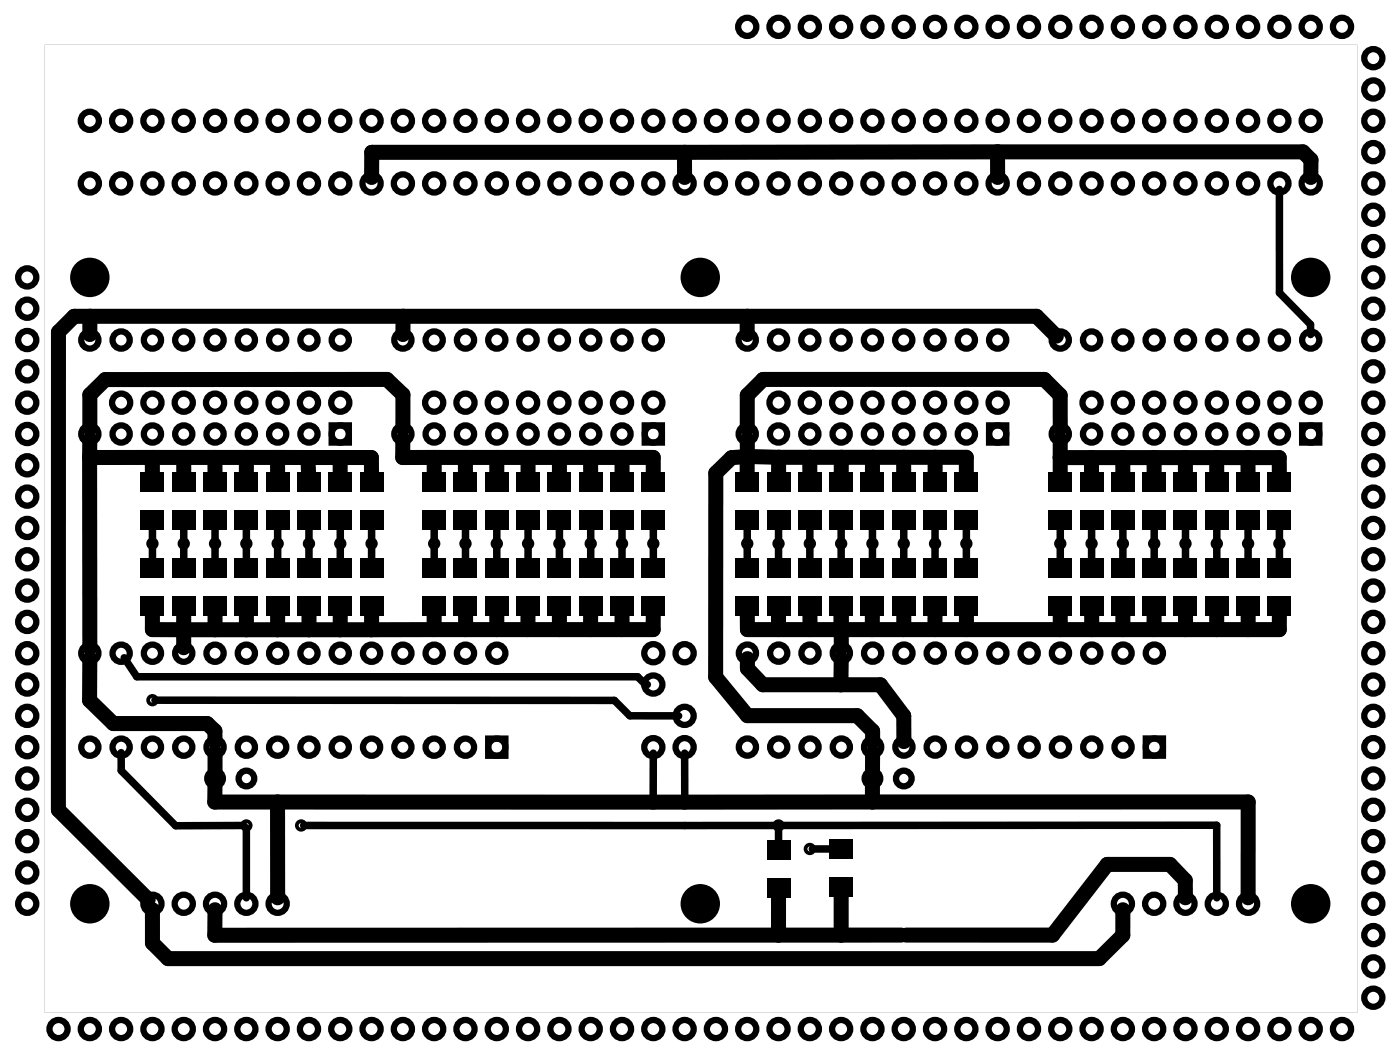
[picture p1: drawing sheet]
<svg xmlns="http://www.w3.org/2000/svg" width="114mm" height="86mm" viewBox="0 0 114 86" stroke-linecap="round" stroke-linejoin="round" font-family="sans-serif">
<g fill="#000">
<path d="M11.4 38.3h1.9v1.6h-1.9zM14 38.3h1.9v1.6h-1.9zM16.5 38.3h1.9v1.6h-1.9zM19 38.3h1.9v1.6h-1.9zM21.6 38.3h1.9v1.6h-1.9zM24.1 38.3h1.9v1.6h-1.9zM26.7 38.3h1.9v1.6h-1.9zM29.2 38.3h1.9v1.6h-1.9zM34.3 38.3h1.9v1.6h-1.9zM36.8 38.3h1.9v1.6h-1.9zM39.4 38.3h1.9v1.6h-1.9zM41.9 38.3h1.9v1.6h-1.9z"/>
<path d="M44.4 38.3h1.9v1.6h-1.9zM47 38.3h1.9v1.6h-1.9zM49.5 38.3h1.9v1.6h-1.9zM52.1 38.3h1.9v1.6h-1.9zM59.7 38.3h1.9v1.6h-1.9zM62.2 38.3h1.9v1.6h-1.9zM64.8 38.3h1.9v1.6h-1.9zM67.3 38.3h1.9v1.6h-1.9zM69.8 38.3h1.9v1.6h-1.9zM72.4 38.3h1.9v1.6h-1.9zM74.9 38.3h1.9v1.6h-1.9zM77.5 38.3h1.9v1.6h-1.9z"/>
<path d="M85.1 38.3h1.9v1.6h-1.9zM87.6 38.3h1.9v1.6h-1.9zM90.2 38.3h1.9v1.6h-1.9zM92.7 38.3h1.9v1.6h-1.9zM95.2 38.3h1.9v1.6h-1.9zM97.8 38.3h1.9v1.6h-1.9zM100.3 38.3h1.9v1.6h-1.9zM102.9 38.3h1.9v1.6h-1.9zM11.4 41.4h1.9v1.6h-1.9zM11.4 45.3h1.9v1.6h-1.9zM11.4 48.4h1.9v1.6h-1.9zM14 45.3h1.9v1.6h-1.9z"/>
<path d="M14 48.4h1.9v1.6h-1.9zM14 41.4h1.9v1.6h-1.9zM16.5 45.3h1.9v1.6h-1.9zM16.5 48.4h1.9v1.6h-1.9zM16.5 41.4h1.9v1.6h-1.9zM19 45.3h1.9v1.6h-1.9zM19 48.4h1.9v1.6h-1.9zM19 41.4h1.9v1.6h-1.9zM21.6 45.3h1.9v1.6h-1.9zM21.6 48.4h1.9v1.6h-1.9zM21.6 41.4h1.9v1.6h-1.9zM24.1 45.3h1.9v1.6h-1.9z"/>
<path d="M24.1 48.4h1.9v1.6h-1.9zM24.1 41.4h1.9v1.6h-1.9zM26.7 45.3h1.9v1.6h-1.9zM26.7 48.4h1.9v1.6h-1.9zM26.7 41.4h1.9v1.6h-1.9zM29.2 45.3h1.9v1.6h-1.9zM29.2 48.4h1.9v1.6h-1.9zM29.2 41.4h1.9v1.6h-1.9zM34.3 41.4h1.9v1.6h-1.9zM34.3 45.3h1.9v1.6h-1.9zM34.3 48.4h1.9v1.6h-1.9zM36.8 41.4h1.9v1.6h-1.9z"/>
<path d="M36.8 45.3h1.9v1.6h-1.9zM36.8 48.4h1.9v1.6h-1.9zM39.4 41.4h1.9v1.6h-1.9zM39.4 45.3h1.9v1.6h-1.9zM39.4 48.4h1.9v1.6h-1.9zM41.9 41.4h1.9v1.6h-1.9zM41.9 45.3h1.9v1.6h-1.9zM41.9 48.4h1.9v1.6h-1.9zM44.4 41.4h1.9v1.6h-1.9zM44.4 45.3h1.9v1.6h-1.9zM44.4 48.4h1.9v1.6h-1.9zM47 41.4h1.9v1.6h-1.9z"/>
<path d="M47 45.3h1.9v1.6h-1.9zM47 48.4h1.9v1.6h-1.9zM49.5 41.4h1.9v1.6h-1.9zM49.5 45.3h1.9v1.6h-1.9zM49.5 48.4h1.9v1.6h-1.9zM52.1 41.4h1.9v1.6h-1.9zM52.1 45.3h1.9v1.6h-1.9zM52.1 48.4h1.9v1.6h-1.9zM59.7 41.4h1.9v1.6h-1.9zM59.7 45.3h1.9v1.6h-1.9zM59.7 48.4h1.9v1.6h-1.9zM62.2 41.4h1.9v1.6h-1.9z"/>
<path d="M62.2 45.3h1.9v1.6h-1.9zM62.2 48.4h1.9v1.6h-1.9zM64.8 41.4h1.9v1.6h-1.9zM64.8 45.3h1.9v1.6h-1.9zM64.8 48.4h1.9v1.6h-1.9zM67.3 41.4h1.9v1.6h-1.9zM67.3 45.3h1.9v1.6h-1.9zM67.3 48.4h1.9v1.6h-1.9zM69.8 41.4h1.9v1.6h-1.9zM69.8 45.3h1.9v1.6h-1.9zM69.8 48.4h1.9v1.6h-1.9zM72.4 41.4h1.9v1.6h-1.9z"/>
<path d="M72.4 45.3h1.9v1.6h-1.9zM72.4 48.4h1.9v1.6h-1.9zM74.9 41.4h1.9v1.6h-1.9zM74.9 45.3h1.9v1.6h-1.9zM74.9 48.4h1.9v1.6h-1.9zM77.5 41.4h1.9v1.6h-1.9zM77.5 45.3h1.9v1.6h-1.9zM77.5 48.4h1.9v1.6h-1.9zM85.1 41.4h1.9v1.6h-1.9zM85.1 45.3h1.9v1.6h-1.9zM85.1 48.4h1.9v1.6h-1.9zM87.6 41.4h1.9v1.6h-1.9z"/>
<path d="M87.6 45.3h1.9v1.6h-1.9zM87.6 48.4h1.9v1.6h-1.9zM90.2 41.4h1.9v1.6h-1.9zM90.2 45.3h1.9v1.6h-1.9zM90.2 48.4h1.9v1.6h-1.9zM92.7 41.4h1.9v1.6h-1.9zM92.7 45.3h1.9v1.6h-1.9zM92.7 48.4h1.9v1.6h-1.9zM95.2 41.4h1.9v1.6h-1.9zM95.2 45.3h1.9v1.6h-1.9zM95.2 48.4h1.9v1.6h-1.9zM97.8 41.4h1.9v1.6h-1.9z"/>
<path d="M97.8 45.3h1.9v1.6h-1.9zM97.8 48.4h1.9v1.6h-1.9zM100.3 41.4h1.9v1.6h-1.9zM100.3 45.3h1.9v1.6h-1.9zM100.3 48.4h1.9v1.6h-1.9zM102.9 41.4h1.9v1.6h-1.9zM102.9 45.3h1.9v1.6h-1.9zM102.9 48.4h1.9v1.6h-1.9zM62.2 68.1h1.9v1.6h-1.9zM62.2 71.2h1.9v1.6h-1.9zM67.3 71.2h1.9v1.6h-1.9zM67.3 68.1h1.9v1.6h-1.9z"/>
<path d="M3.6 3.6v78.5h106.5v-78.5zM3.6 3.6h106.5v78.5h-106.5z"/>
</g>
<g fill="none" stroke="#000" stroke-width=".3">
<circle cx="12.4" cy="56.8" r=".35"/>
<circle cx="12.4" cy="44.1" r=".35"/>
<circle cx="14.9" cy="44.1" r=".35"/>
<circle cx="17.4" cy="44.1" r=".35"/>
<circle cx="20" cy="44.1" r=".35"/>
<circle cx="22.5" cy="44.1" r=".35"/>
<circle cx="25.1" cy="44.1" r=".35"/>
<circle cx="27.6" cy="44.1" r=".35"/>
<circle cx="30.1" cy="44.1" r=".35"/>
<circle cx="35.2" cy="44.1" r=".35"/>
<circle cx="37.8" cy="44.1" r=".35"/>
<circle cx="40.3" cy="44.1" r=".35"/>
<circle cx="42.8" cy="44.1" r=".35"/>
<circle cx="45.4" cy="44.1" r=".35"/>
<circle cx="47.9" cy="44.1" r=".35"/>
<circle cx="50.5" cy="44.1" r=".35"/>
<circle cx="53" cy="44.1" r=".35"/>
<circle cx="60.6" cy="44.1" r=".35"/>
<circle cx="63.2" cy="44.1" r=".35"/>
<circle cx="65.7" cy="44.1" r=".35"/>
<circle cx="68.2" cy="44.1" r=".35"/>
<circle cx="70.8" cy="44.1" r=".35"/>
<circle cx="73.3" cy="44.1" r=".35"/>
<circle cx="75.9" cy="44.1" r=".35"/>
<circle cx="78.4" cy="44.1" r=".35"/>
<circle cx="86" cy="44.1" r=".35"/>
<circle cx="88.6" cy="44.1" r=".35"/>
<circle cx="91.1" cy="44.1" r=".35"/>
<circle cx="93.6" cy="44.1" r=".35"/>
<circle cx="96.2" cy="44.1" r=".35"/>
<circle cx="98.7" cy="44.1" r=".35"/>
<circle cx="101.3" cy="44.1" r=".35"/>
<circle cx="103.8" cy="44.1" r=".35"/>
<circle cx="20" cy="66.9" r=".35"/>
<circle cx="24.4" cy="66.9" r=".35"/>
<circle cx="63.2" cy="66.9" r=".35"/>
<circle cx="65.7" cy="68.9" r=".35"/>
<circle cx="73.3" cy="75.8" r=".35"/>
</g>
<g fill="none" stroke="#000" stroke-width=".51">
<path d="M26.9 34.5h1.4v1.4h-1.4zM52.3 34.5h1.4v1.4h-1.4zM80.3 34.5h1.3v1.4h-1.3zM105.7 34.5h1.3v1.4h-1.3zM39.6 59.9h1.4v1.4h-1.4zM93 59.9h1.4v1.4h-1.4z"/>
<circle cx="7.3" cy="9.8" r=".74"/>
<circle cx="7.3" cy="14.9" r=".74"/>
<circle cx="9.8" cy="9.8" r=".74"/>
<circle cx="9.8" cy="14.9" r=".74"/>
<circle cx="12.4" cy="9.8" r=".74"/>
<circle cx="12.4" cy="14.9" r=".74"/>
<circle cx="14.9" cy="9.8" r=".74"/>
<circle cx="14.9" cy="14.9" r=".74"/>
<circle cx="17.4" cy="9.8" r=".74"/>
<circle cx="17.4" cy="14.9" r=".74"/>
<circle cx="20" cy="14.9" r=".74"/>
<circle cx="20" cy="9.8" r=".74"/>
<circle cx="22.5" cy="9.8" r=".74"/>
<circle cx="22.5" cy="14.9" r=".74"/>
<circle cx="25.1" cy="14.9" r=".74"/>
<circle cx="25.1" cy="9.8" r=".74"/>
<circle cx="27.6" cy="9.8" r=".74"/>
<circle cx="27.6" cy="14.9" r=".74"/>
<circle cx="30.1" cy="9.8" r=".74"/>
<circle cx="30.1" cy="14.9" r=".74"/>
<circle cx="32.7" cy="9.8" r=".74"/>
<circle cx="32.7" cy="14.9" r=".74"/>
<circle cx="35.2" cy="14.9" r=".74"/>
<circle cx="35.2" cy="9.8" r=".74"/>
<circle cx="37.8" cy="14.9" r=".74"/>
<circle cx="37.8" cy="9.8" r=".74"/>
<circle cx="40.3" cy="9.8" r=".74"/>
<circle cx="40.3" cy="14.9" r=".74"/>
<circle cx="42.8" cy="14.9" r=".74"/>
<circle cx="42.8" cy="9.8" r=".74"/>
<circle cx="45.4" cy="14.9" r=".74"/>
<circle cx="45.4" cy="9.8" r=".74"/>
<circle cx="47.9" cy="14.9" r=".74"/>
<circle cx="47.9" cy="9.8" r=".74"/>
<circle cx="50.5" cy="14.9" r=".74"/>
<circle cx="50.5" cy="9.8" r=".74"/>
<circle cx="53" cy="14.9" r=".74"/>
<circle cx="53" cy="9.8" r=".74"/>
<circle cx="55.5" cy="14.9" r=".74"/>
<circle cx="55.5" cy="9.8" r=".74"/>
<circle cx="58.1" cy="9.8" r=".74"/>
<circle cx="58.1" cy="14.9" r=".74"/>
<circle cx="60.6" cy="2.2" r=".74"/>
<circle cx="60.6" cy="14.9" r=".74"/>
<circle cx="60.6" cy="9.8" r=".74"/>
<circle cx="63.2" cy="2.2" r=".74"/>
<circle cx="63.2" cy="9.8" r=".74"/>
<circle cx="63.2" cy="14.9" r=".74"/>
<circle cx="65.7" cy="2.2" r=".74"/>
<circle cx="65.7" cy="9.8" r=".74"/>
<circle cx="65.7" cy="14.9" r=".74"/>
<circle cx="68.2" cy="2.2" r=".74"/>
<circle cx="68.2" cy="9.8" r=".74"/>
<circle cx="68.2" cy="14.9" r=".74"/>
<circle cx="70.8" cy="2.2" r=".74"/>
<circle cx="70.8" cy="9.8" r=".74"/>
<circle cx="70.8" cy="14.9" r=".74"/>
<circle cx="73.3" cy="2.2" r=".74"/>
<circle cx="73.3" cy="14.9" r=".74"/>
<circle cx="73.3" cy="9.8" r=".74"/>
<circle cx="75.9" cy="2.2" r=".74"/>
<circle cx="75.9" cy="9.8" r=".74"/>
<circle cx="75.9" cy="14.9" r=".74"/>
<circle cx="78.4" cy="2.2" r=".74"/>
<circle cx="78.4" cy="14.9" r=".74"/>
<circle cx="78.4" cy="9.8" r=".74"/>
<circle cx="80.9" cy="2.2" r=".74"/>
<circle cx="80.9" cy="9.8" r=".74"/>
<circle cx="80.9" cy="14.9" r=".74"/>
<circle cx="83.5" cy="2.2" r=".74"/>
<circle cx="83.5" cy="14.9" r=".74"/>
<circle cx="83.5" cy="9.8" r=".74"/>
<circle cx="86" cy="2.2" r=".74"/>
<circle cx="86" cy="9.8" r=".74"/>
<circle cx="86" cy="14.9" r=".74"/>
<circle cx="88.6" cy="2.2" r=".74"/>
<circle cx="88.6" cy="9.8" r=".74"/>
<circle cx="88.6" cy="14.9" r=".74"/>
<circle cx="91.1" cy="2.2" r=".74"/>
<circle cx="91.1" cy="9.8" r=".74"/>
<circle cx="91.1" cy="14.9" r=".74"/>
<circle cx="93.6" cy="2.2" r=".74"/>
<circle cx="93.6" cy="9.8" r=".74"/>
<circle cx="93.6" cy="14.9" r=".74"/>
<circle cx="96.2" cy="2.2" r=".74"/>
<circle cx="96.2" cy="9.8" r=".74"/>
<circle cx="96.2" cy="14.9" r=".74"/>
<circle cx="98.7" cy="2.2" r=".74"/>
<circle cx="98.7" cy="9.8" r=".74"/>
<circle cx="98.7" cy="14.9" r=".74"/>
<circle cx="101.3" cy="2.2" r=".74"/>
<circle cx="101.3" cy="9.8" r=".74"/>
<circle cx="101.3" cy="14.9" r=".74"/>
<circle cx="103.8" cy="2.2" r=".74"/>
<circle cx="103.8" cy="9.8" r=".74"/>
<circle cx="103.8" cy="14.9" r=".74"/>
<circle cx="106.3" cy="2.2" r=".74"/>
<circle cx="106.3" cy="9.8" r=".74"/>
<circle cx="106.3" cy="14.9" r=".74"/>
<circle cx="108.9" cy="2.2" r=".74"/>
<circle cx="111.4" cy="14.9" r=".74"/>
<circle cx="111.4" cy="17.4" r=".74"/>
<circle cx="111.4" cy="20" r=".74"/>
<circle cx="111.4" cy="9.8" r=".74"/>
<circle cx="111.4" cy="12.3" r=".74"/>
<circle cx="111.4" cy="4.7" r=".74"/>
<circle cx="111.4" cy="7.3" r=".74"/>
<circle cx="2.2" cy="35.2" r=".74"/>
<circle cx="2.2" cy="32.7" r=".74"/>
<circle cx="2.2" cy="37.7" r=".74"/>
<circle cx="2.2" cy="30.1" r=".74"/>
<circle cx="2.2" cy="27.6" r=".74"/>
<circle cx="2.2" cy="22.5" r=".74"/>
<circle cx="2.2" cy="25" r=".74"/>
<circle cx="7.3" cy="35.2" r=".7"/>
<circle cx="7.3" cy="27.6" r=".7"/>
<circle cx="9.8" cy="32.7" r=".74"/>
<circle cx="9.8" cy="35.2" r=".7"/>
<circle cx="9.8" cy="27.6" r=".7"/>
<circle cx="12.4" cy="32.7" r=".74"/>
<circle cx="12.4" cy="35.2" r=".7"/>
<circle cx="12.4" cy="27.6" r=".7"/>
<circle cx="14.9" cy="32.7" r=".74"/>
<circle cx="14.9" cy="35.2" r=".7"/>
<circle cx="14.9" cy="27.6" r=".7"/>
<circle cx="17.4" cy="32.7" r=".74"/>
<circle cx="17.4" cy="35.2" r=".7"/>
<circle cx="17.4" cy="27.6" r=".7"/>
<circle cx="20" cy="32.7" r=".74"/>
<circle cx="20" cy="35.2" r=".7"/>
<circle cx="20" cy="27.6" r=".7"/>
<circle cx="22.5" cy="32.7" r=".74"/>
<circle cx="22.5" cy="35.2" r=".7"/>
<circle cx="22.5" cy="27.6" r=".7"/>
<circle cx="25.1" cy="32.7" r=".74"/>
<circle cx="25.1" cy="35.2" r=".7"/>
<circle cx="25.1" cy="27.6" r=".7"/>
<circle cx="27.6" cy="32.7" r=".74"/>
<circle cx="27.6" cy="35.2" r=".7"/>
<circle cx="27.6" cy="27.6" r=".7"/>
<circle cx="32.7" cy="35.2" r=".7"/>
<circle cx="32.7" cy="27.6" r=".7"/>
<circle cx="35.2" cy="32.7" r=".74"/>
<circle cx="35.2" cy="35.2" r=".7"/>
<circle cx="35.2" cy="27.6" r=".7"/>
<circle cx="37.8" cy="32.7" r=".74"/>
<circle cx="37.8" cy="35.2" r=".7"/>
<circle cx="37.8" cy="27.6" r=".7"/>
<circle cx="40.3" cy="32.7" r=".74"/>
<circle cx="40.3" cy="35.2" r=".7"/>
<circle cx="40.3" cy="27.6" r=".7"/>
<circle cx="42.8" cy="32.7" r=".74"/>
<circle cx="42.8" cy="35.2" r=".7"/>
<circle cx="42.8" cy="27.6" r=".7"/>
<circle cx="45.4" cy="32.7" r=".74"/>
<circle cx="45.4" cy="35.2" r=".7"/>
<circle cx="45.4" cy="27.6" r=".7"/>
<circle cx="47.9" cy="32.7" r=".74"/>
<circle cx="47.9" cy="35.2" r=".7"/>
<circle cx="47.9" cy="27.6" r=".7"/>
<circle cx="50.5" cy="32.7" r=".74"/>
<circle cx="50.5" cy="35.2" r=".7"/>
<circle cx="50.5" cy="27.6" r=".7"/>
<circle cx="53" cy="32.7" r=".74"/>
<circle cx="53" cy="35.2" r=".7"/>
<circle cx="53" cy="27.6" r=".7"/>
<circle cx="60.6" cy="35.2" r=".7"/>
<circle cx="60.6" cy="27.6" r=".7"/>
<circle cx="63.2" cy="32.7" r=".74"/>
<circle cx="63.2" cy="35.2" r=".7"/>
<circle cx="63.2" cy="27.6" r=".7"/>
<circle cx="65.7" cy="32.7" r=".74"/>
<circle cx="65.7" cy="35.2" r=".7"/>
<circle cx="65.7" cy="27.6" r=".7"/>
<circle cx="68.2" cy="32.7" r=".74"/>
<circle cx="68.2" cy="35.2" r=".7"/>
<circle cx="68.2" cy="27.6" r=".7"/>
<circle cx="70.8" cy="32.7" r=".74"/>
<circle cx="70.8" cy="35.2" r=".7"/>
<circle cx="70.8" cy="27.6" r=".7"/>
<circle cx="73.3" cy="32.7" r=".74"/>
<circle cx="73.3" cy="35.2" r=".7"/>
<circle cx="73.3" cy="27.6" r=".7"/>
<circle cx="75.9" cy="32.7" r=".74"/>
<circle cx="75.9" cy="35.2" r=".7"/>
<circle cx="75.9" cy="27.6" r=".7"/>
<circle cx="78.4" cy="32.7" r=".74"/>
<circle cx="78.4" cy="35.2" r=".7"/>
<circle cx="78.4" cy="27.6" r=".7"/>
<circle cx="80.9" cy="32.7" r=".74"/>
<circle cx="80.9" cy="35.2" r=".7"/>
<circle cx="80.9" cy="27.6" r=".7"/>
<circle cx="86" cy="35.2" r=".7"/>
<circle cx="86" cy="27.6" r=".7"/>
<circle cx="88.6" cy="32.7" r=".74"/>
<circle cx="88.6" cy="35.2" r=".7"/>
<circle cx="88.6" cy="27.6" r=".7"/>
<circle cx="91.1" cy="32.7" r=".74"/>
<circle cx="91.1" cy="35.2" r=".7"/>
<circle cx="91.1" cy="27.6" r=".7"/>
<circle cx="93.6" cy="32.7" r=".74"/>
<circle cx="93.6" cy="35.2" r=".7"/>
<circle cx="93.6" cy="27.6" r=".7"/>
<circle cx="96.2" cy="32.7" r=".74"/>
<circle cx="96.2" cy="35.2" r=".7"/>
<circle cx="96.2" cy="27.6" r=".7"/>
<circle cx="98.7" cy="32.7" r=".74"/>
<circle cx="98.7" cy="35.2" r=".7"/>
<circle cx="98.7" cy="27.6" r=".7"/>
<circle cx="101.3" cy="32.7" r=".74"/>
<circle cx="101.3" cy="35.2" r=".7"/>
<circle cx="101.3" cy="27.6" r=".7"/>
<circle cx="103.8" cy="32.7" r=".74"/>
<circle cx="103.8" cy="35.2" r=".7"/>
<circle cx="103.8" cy="27.6" r=".7"/>
<circle cx="106.3" cy="32.7" r=".74"/>
<circle cx="106.3" cy="35.2" r=".7"/>
<circle cx="106.3" cy="27.6" r=".7"/>
<circle cx="111.4" cy="22.5" r=".74"/>
<circle cx="111.4" cy="25" r=".74"/>
<circle cx="111.4" cy="27.6" r=".74"/>
<circle cx="111.4" cy="30.1" r=".74"/>
<circle cx="111.4" cy="32.7" r=".74"/>
<circle cx="111.4" cy="35.2" r=".74"/>
<circle cx="111.4" cy="37.7" r=".74"/>
<circle cx="2.2" cy="40.3" r=".74"/>
<circle cx="2.2" cy="42.8" r=".74"/>
<circle cx="2.2" cy="47.9" r=".74"/>
<circle cx="2.2" cy="55.5" r=".74"/>
<circle cx="2.2" cy="58.1" r=".74"/>
<circle cx="2.2" cy="53" r=".74"/>
<circle cx="2.2" cy="45.4" r=".74"/>
<circle cx="2.2" cy="50.4" r=".74"/>
<circle cx="7.3" cy="53" r=".7"/>
<circle cx="9.8" cy="53" r=".7"/>
<circle cx="12.4" cy="53" r=".7"/>
<circle cx="14.9" cy="53" r=".7"/>
<circle cx="17.4" cy="53" r=".7"/>
<circle cx="20" cy="53" r=".7"/>
<circle cx="22.5" cy="53" r=".7"/>
<circle cx="25.1" cy="53" r=".7"/>
<circle cx="27.6" cy="53" r=".7"/>
<circle cx="30.1" cy="53" r=".7"/>
<circle cx="32.7" cy="53" r=".7"/>
<circle cx="35.2" cy="53" r=".7"/>
<circle cx="37.8" cy="53" r=".7"/>
<circle cx="40.3" cy="53" r=".7"/>
<circle cx="53" cy="55.5" r=".74"/>
<circle cx="53" cy="53" r=".74"/>
<circle cx="55.5" cy="58.1" r=".74"/>
<circle cx="55.5" cy="53" r=".74"/>
<circle cx="60.6" cy="53" r=".7"/>
<circle cx="63.2" cy="53" r=".7"/>
<circle cx="65.7" cy="53" r=".7"/>
<circle cx="68.3" cy="53" r=".7"/>
<circle cx="70.8" cy="53" r=".7"/>
<circle cx="73.3" cy="53" r=".7"/>
<circle cx="75.9" cy="53" r=".7"/>
<circle cx="78.4" cy="53" r=".7"/>
<circle cx="81" cy="53" r=".7"/>
<circle cx="83.5" cy="53" r=".7"/>
<circle cx="86" cy="53" r=".7"/>
<circle cx="88.6" cy="53" r=".7"/>
<circle cx="91.1" cy="53" r=".7"/>
<circle cx="93.7" cy="53" r=".7"/>
<circle cx="111.4" cy="55.5" r=".74"/>
<circle cx="111.4" cy="40.3" r=".74"/>
<circle cx="111.4" cy="53" r=".74"/>
<circle cx="111.4" cy="45.4" r=".74"/>
<circle cx="111.4" cy="58.1" r=".74"/>
<circle cx="111.4" cy="42.8" r=".74"/>
<circle cx="111.4" cy="47.9" r=".74"/>
<circle cx="111.4" cy="50.4" r=".74"/>
<circle cx="2.2" cy="65.7" r=".74"/>
<circle cx="2.2" cy="68.2" r=".74"/>
<circle cx="2.2" cy="70.8" r=".74"/>
<circle cx="2.2" cy="73.3" r=".74"/>
<circle cx="2.2" cy="63.1" r=".74"/>
<circle cx="2.2" cy="60.6" r=".74"/>
<circle cx="7.3" cy="60.6" r=".7"/>
<circle cx="9.8" cy="60.6" r=".7"/>
<circle cx="12.4" cy="73.3" r=".74"/>
<circle cx="12.4" cy="60.6" r=".7"/>
<circle cx="14.9" cy="73.3" r=".74"/>
<circle cx="14.9" cy="60.6" r=".7"/>
<circle cx="17.4" cy="73.3" r=".74"/>
<circle cx="17.4" cy="60.6" r=".7"/>
<circle cx="17.4" cy="63.1" r=".64"/>
<circle cx="20" cy="73.3" r=".74"/>
<circle cx="20" cy="60.6" r=".7"/>
<circle cx="20" cy="63.1" r=".64"/>
<circle cx="22.5" cy="73.3" r=".74"/>
<circle cx="22.5" cy="60.6" r=".7"/>
<circle cx="25.1" cy="60.6" r=".7"/>
<circle cx="27.6" cy="60.6" r=".7"/>
<circle cx="30.1" cy="60.6" r=".7"/>
<circle cx="32.7" cy="60.6" r=".7"/>
<circle cx="35.2" cy="60.6" r=".7"/>
<circle cx="37.8" cy="60.6" r=".7"/>
<circle cx="40.3" cy="60.6" r=".7"/>
<circle cx="53" cy="60.6" r=".74"/>
<circle cx="55.5" cy="60.6" r=".74"/>
<circle cx="60.6" cy="60.6" r=".7"/>
<circle cx="63.2" cy="60.6" r=".7"/>
<circle cx="65.7" cy="60.6" r=".7"/>
<circle cx="68.3" cy="60.6" r=".7"/>
<circle cx="70.8" cy="63.1" r=".64"/>
<circle cx="70.8" cy="60.6" r=".7"/>
<circle cx="73.3" cy="63.1" r=".64"/>
<circle cx="73.3" cy="60.6" r=".7"/>
<circle cx="75.9" cy="60.6" r=".7"/>
<circle cx="78.4" cy="60.6" r=".7"/>
<circle cx="81" cy="60.6" r=".7"/>
<circle cx="83.5" cy="60.6" r=".7"/>
<circle cx="86" cy="60.6" r=".7"/>
<circle cx="88.6" cy="60.6" r=".7"/>
<circle cx="91.1" cy="73.3" r=".74"/>
<circle cx="91.1" cy="60.6" r=".7"/>
<circle cx="93.6" cy="73.3" r=".74"/>
<circle cx="93.7" cy="60.6" r=".7"/>
<circle cx="96.2" cy="73.3" r=".74"/>
<circle cx="98.7" cy="73.3" r=".74"/>
<circle cx="101.3" cy="73.3" r=".74"/>
<circle cx="111.4" cy="73.3" r=".74"/>
<circle cx="111.4" cy="70.8" r=".74"/>
<circle cx="111.4" cy="78.4" r=".74"/>
<circle cx="111.4" cy="60.6" r=".74"/>
<circle cx="111.4" cy="68.2" r=".74"/>
<circle cx="111.4" cy="63.1" r=".74"/>
<circle cx="111.4" cy="65.7" r=".74"/>
<circle cx="111.4" cy="75.8" r=".74"/>
<circle cx="4.7" cy="83.5" r=".74"/>
<circle cx="7.3" cy="83.5" r=".74"/>
<circle cx="9.8" cy="83.5" r=".74"/>
<circle cx="12.4" cy="83.5" r=".74"/>
<circle cx="14.9" cy="83.5" r=".74"/>
<circle cx="17.4" cy="83.5" r=".74"/>
<circle cx="20" cy="83.5" r=".74"/>
<circle cx="22.5" cy="83.5" r=".74"/>
<circle cx="25.1" cy="83.5" r=".74"/>
<circle cx="27.6" cy="83.5" r=".74"/>
<circle cx="30.1" cy="83.5" r=".74"/>
<circle cx="32.7" cy="83.5" r=".74"/>
<circle cx="35.2" cy="83.5" r=".74"/>
<circle cx="37.8" cy="83.5" r=".74"/>
<circle cx="40.3" cy="83.5" r=".74"/>
<circle cx="42.8" cy="83.5" r=".74"/>
<circle cx="45.4" cy="83.5" r=".74"/>
<circle cx="47.9" cy="83.5" r=".74"/>
<circle cx="50.5" cy="83.5" r=".74"/>
<circle cx="53" cy="83.5" r=".74"/>
<circle cx="55.5" cy="83.5" r=".74"/>
<circle cx="58.1" cy="83.5" r=".74"/>
<circle cx="60.6" cy="83.5" r=".74"/>
<circle cx="63.2" cy="83.5" r=".74"/>
<circle cx="65.7" cy="83.5" r=".74"/>
<circle cx="68.2" cy="83.5" r=".74"/>
<circle cx="70.8" cy="83.5" r=".74"/>
<circle cx="73.3" cy="83.5" r=".74"/>
<circle cx="75.9" cy="83.5" r=".74"/>
<circle cx="78.4" cy="83.5" r=".74"/>
<circle cx="80.9" cy="83.5" r=".74"/>
<circle cx="83.5" cy="83.5" r=".74"/>
<circle cx="86" cy="83.5" r=".74"/>
<circle cx="88.6" cy="83.5" r=".74"/>
<circle cx="91.1" cy="83.5" r=".74"/>
<circle cx="93.6" cy="83.5" r=".74"/>
<circle cx="96.2" cy="83.5" r=".74"/>
<circle cx="98.7" cy="83.5" r=".74"/>
<circle cx="101.3" cy="83.5" r=".74"/>
<circle cx="103.8" cy="83.5" r=".74"/>
<circle cx="106.3" cy="83.5" r=".74"/>
<circle cx="108.9" cy="83.5" r=".74"/>
<circle cx="111.4" cy="80.9" r=".74"/>
</g>
<g fill="#000">
<circle cx="7.3" cy="22.5" r="1.6"/>
<circle cx="56.8" cy="22.5" r="1.6"/>
<circle cx="106.3" cy="22.5" r="1.6"/>
<circle cx="7.3" cy="73.3" r="1.6"/>
<circle cx="56.8" cy="73.3" r="1.6"/>
<circle cx="106.3" cy="73.3" r="1.6"/>
</g>
<g fill="none" stroke="#000" stroke-width="1.2">
<path d="M55.5 12.4v2M55.5 12.4l50.2-.1 .7 .7v1.4M55.5 12.4h-25.3v2M80.9 12.3v2.1M7.3 37.1v15.4M7.3 35.6v1.5M7.3 34.8v-2.8l1.2-1.2h22.9l1.3 1.2v2.8M7.3 25.7v1.4M12.4 37.1v1.3M14.9 37.1v1.3M17.4 37.1v1.3M20 37.1v1.3"/>
<path d="M22.5 37.1h2.5M22.5 37.1v1.3M22.5 37.1h-15.2M25 37.1v1.3M25 37.1h5.1v1.3M27.6 37.1v1.3M32.7 35.6v1.5h20.3v1.3M32.7 25.7v1.4M35.2 37.1v1.3M37.8 37.1v1.3M40.3 37.1v1.3M42.8 37.1v1.3"/>
<path d="M45.4 37.1v1.3M47.9 37.1v1.3M50.5 37.1v1.3M60.6 37.1v1.3M60.6 25.7v1.4M60.6 34.8v-2.7l1.3-1.3h22.8l1.3 1.3v2.7M60.6 35.6v1.4M60.6 37l-1.2 .1-1.3 1.3v16.5l2.5 3.1h9l1.2 1.3v.8M60.6 37l2.6 .1M63.2 37.1v1.3M63.2 37.1h15.2v1.3M65.7 37.1v1.3"/>
<path d="M68.3 37.1v1.3M70.8 37.1v1.3M73.3 37.1v1.3M75.9 37.1v1.3M85.7 27.3l-1.6-1.6h-78.1l-1.3 1.2v38.8l7.3 7.3M86 37.1v1.3M86 37.1h17.8v1.3M86 35.6v1.5M88.6 37.1v1.3M91.1 37.1v1.3M93.6 37.1v1.3M96.2 37.1v1.3"/>
<path d="M98.7 37.1v1.3M101.3 37.1v1.3M7.3 53.4v3.4l1.9 1.9h7.6l.6 .6v.9M12.4 49.8v1.3h2.5M14.9 51.1v1.4M14.9 49.8v1.3M17.4 49.8v1.3M20 49.8v1.3M22.5 49.8v1.3M25.1 49.8v1.3M27.6 49.8v1.3M30.2 49.8v1.3"/>
<path d="M35.2 49.8v1.3M37.8 49.8v1.3M40.3 49.8v1.3M42.8 49.8v1.3M45.4 49.8v1.3M47.9 49.8v1.3M50.5 49.8v1.3M53 49.8v1.3h-38.1M60.6 49.8v1.3h43.2v-1.3M60.6 53.4v.8l1.3 1.3h9.5l1.9 2.6v2M63.2 49.8v1.3M65.7 49.8v1.3"/>
<path d="M68.3 49.8v2.7M68.3 53.4l-.1 2.1M70.8 49.8v1.3M73.3 49.8v1.3M75.9 49.8v1.3M78.4 49.8v1.3M86 49.8v1.3M88.6 49.8v1.3M91.1 49.8v1.3M93.6 49.8v1.3M96.2 49.8v1.3M98.7 49.8v1.3"/>
<path d="M101.3 49.8v1.3M12.4 73.8v2.7l1.2 1.2h75.6l1.9-1.8v-2.1M17.4 63.5v1.5h83.9v7.8M17.4 73.8v2.1l55.7-.1M17.4 61v1.8M22.5 65v7.8M63.2 72.7v3.1M68.2 72.6l.1 3.2M70.8 63.5v1.5M70.8 61v1.8M96.2 72.8v-1.4l-1.3-1.3h-5.1l-4.4 5.7h-11.9"/>
</g>
<g fill="none" stroke="#000" stroke-width=".61">
<path d="M103.8 15.4v8.3l2.5 2.6v.8M10.1 53.3l1 1.6h40.6l.7 .6h.1M12.4 42.8v1.1M12.4 44.3v1.1M12.6 56.8h37.3l1.2 1.3h4M14.9 42.8v1.1M14.9 44.3v1.1M17.4 42.8v1.1M17.4 44.3v1.1M20 42.8v1.1M20 44.3v1.1M22.5 42.8v1.1"/>
<path d="M22.5 44.3v1.1M25.1 42.8v1.1M25.1 44.3v1.1M27.6 42.8v1.1M27.6 44.3v1.1M30.1 42.8v1.1M30.1 44.3v1.1M35.2 42.8v1.1M35.2 44.3v1.1M37.8 42.8v1.1M37.8 44.3v1.1M40.3 42.8v1.1"/>
<path d="M40.3 44.3v1.1M42.8 42.8v1.1M42.8 44.3v1.1M45.4 42.8v1.1M45.4 44.3v1.1M47.9 42.8v1.1M47.9 44.3v1.1M50.5 42.8v1.1M50.5 44.3v1.1M53 42.8v1.1M53 44.3v1.1M60.6 42.8v1.1"/>
<path d="M60.6 44.3v1.1M63.2 42.8v1.1M63.2 44.3v1.1M65.7 42.8v1.1M65.7 44.3v1.1M68.2 42.8v1.1M68.2 44.3v1.1M70.8 42.8v1.1M70.8 44.3v1.1M73.3 42.8v1.1M73.3 44.3v1.1M75.9 42.8v1.1"/>
<path d="M75.9 44.3v1.1M78.4 42.8v1.1M78.4 44.3v1.1M86 42.8v1.1M86 44.3v1.1M88.6 42.8v1.1M88.6 44.3v1.1M91.1 42.8v1.1M91.1 44.3v1.1M93.6 42.8v1.1M93.6 44.3v1.1M96.2 42.8v1.1"/>
<path d="M96.2 44.3v1.1M98.7 42.8v1.1M98.7 44.3v1.1M101.3 42.8v1.1M101.3 44.3v1.1M103.8 42.8v1.1M103.8 44.3v1.1M9.8 61v1.5l4.5 4.5 5.5-.1M20 67.1v5.7M24.6 66.9h38.4M53 61.1v4M55.6 61.1v4"/>
<path d="M63.2 67.1v1.2M63.4 66.9h35.3v5.9M65.9 68.9h1.5"/>
</g>
</svg>
